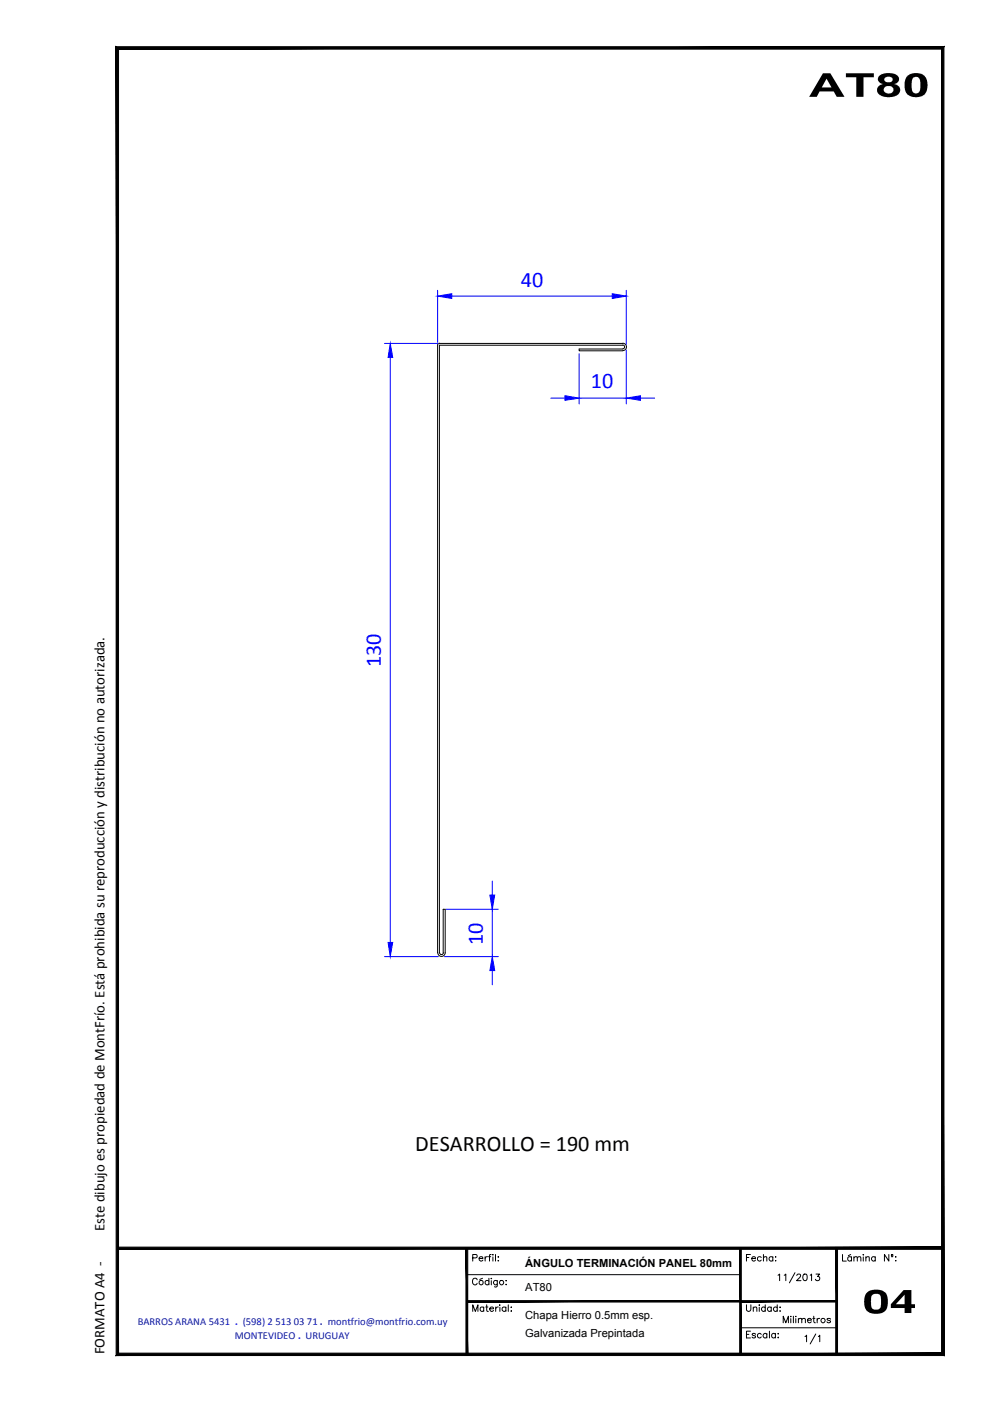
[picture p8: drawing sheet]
<svg xmlns="http://www.w3.org/2000/svg" width="210mm" height="297mm" viewBox="0 0 210 297" stroke-linecap="round" stroke-linejoin="round" font-family="sans-serif">
<defs><g id="words">
<g font-size="4.7" fill="#00f">
<text x="110.4" y="60.7">40</text>
<text x="125.3" y="82.3">10</text>
<text x="80.7" y="141.5" transform="rotate(-90 80.7 141.5)">130</text>
<text x="102.3" y="200.3" transform="rotate(-90 102.3 200.3)">10</text>
</g>
<text font-size="4.7" x="88" y="244.1">DESARROLLO = 190 mm</text>
<g font-size="3.1">
<text x="22.1" y="261" transform="rotate(-90 22.1 261)">Este dibujo es propiedad de MontFrío. Está prohibida su reproducción y distribución no autorizada.</text>
<text x="22.1" y="287.1" transform="rotate(-90 22.1 287.1)">FORMATO A4 -</text>
</g>
<g font-size="2.4">
<text x="111.4" y="268.6">ÁNGULO TERMINACIÓN PANEL 80mm</text>
<text x="111.4" y="273.8">AT80</text>
<text x="111.4" y="279.7">Chapa Hierro 0.5mm esp.</text>
<text x="111.4" y="283.5">Galvanizada Prepintada</text>
</g>
<g font-size="2.2" fill="#0012ba">
<text x="29.2" y="281">BARROS ARANA 5431 . (598) 2 513 03 71 . montfrio@montfrio.com.uy</text>
<text x="49.8" y="283.8">MONTEVIDEO . URUGUAY</text>
</g>
</g></defs>
<g fill="none" stroke="#000" stroke-width=".21">
<path d="M92.8 73.2v128.8M93.2 72.8h38.8M93.2 72.8l-.4 .4M132 74h-9.2v.4h9.2M132 73.2h-38.8v128.8a.4 .4 0 0 0 .4 .4 .4 .4 0 0 0 .4-.4M132 72.8a.78 .78 0 0 1 .8 .8 .78 .78 0 0 1-.8 .7M132 73.2a.4 .4 0 0 1 .4 .4 .4 .4 0 0 1-.4 .4M92.8 202a.78 .78 0 0 0 .8 .8 .78 .78 0 0 0 .8-.8v-9.2h-.4v9.2M99 270.3h58M100.2 278v-1.4l.6 1.4 .5-1.4v1.4M100.2 266.7l.9-.1v-.5l-.9-.1v1.4M101.2 271.4a.5 .5 0 0 0-.6-.4 .5 .5 0 0 0-.4 .5v.4a.5 .5 0 0 0 .4 .5 .5 .5 0 0 0 .6-.3"/>
<path d="M101.6 266.8h.8a.46 .46 0 0 0-.5-.3 .46 .46 0 0 0-.4 .4 .46 .46 0 0 0 .4 .5l.5-.2M102.3 271l-.6 .3M102.6 277.3a.43 .43 0 0 0-.7-.1 .43 .43 0 0 0 0 .7 .43 .43 0 0 0 .7-.1M102.6 277.1v.9M102.9 266.4v1M103 277.1h.4M103.2 276.6v1.4h.3M103.4 266.4l-.5 .2v.2M103.6 266.4h.4M103.7 271.7a.45 .45 0 0 0-.7-.1 .45 .45 0 0 0 0 .7 .45 .45 0 0 0 .7-.1M103.7 271v1.4M103.8 277.5h.8a.42 .42 0 0 0-.6-.3 .42 .42 0 0 0-.1 .6l.3 .2 .4-.2"/>
<path d="M104.1 266h-.3v1.4M104.2 271v.1zM104.2 271.5v.9M104.5 266v.1zM104.5 266.5v.9M105.1 266v1.4M105.1 277.1v.9M105.4 271.5v1.3l-.2 .1-.4-.1M105.4 271.7a.45 .45 0 0 0-.6-.1 .45 .45 0 0 0 0 .7 .45 .45 0 0 0 .6-.1M105.6 266.5h.1zM105.6 267.3h.1zM105.6 277.1a.43 .43 0 0 0-.5 .4"/>
<path d="M105.9 276.7h.1zM106 277.2v.8M107.3 277.3a.45 .45 0 0 0-.7-.1 .45 .45 0 0 0 0 .7 .45 .45 0 0 0 .7-.1M107.3 271.5h.1zM107.3 272.3h.1zM107.3 277.1v.9M107.8 276.6v1.4M108.3 277.2h.1zM108.3 278h.1zM158.3 276.6v1.2l.4 .2h.3l.2-.4v-1M158.3 266.6h.5M159.1 266h-.8v1.4"/>
<path d="M159.4 266.8h.8a.42 .42 0 0 0-.6-.3 .42 .42 0 0 0-.1 .7l.2 .2 .5-.2M159.7 277.4l.3-.3 .4 .1 .1 .8M159.7 277.1v.9M161 276.6v.2zM161 277.2v.8M161.4 266.6a.45 .45 0 0 0-.7 0 .45 .45 0 0 0 0 .6 .45 .45 0 0 0 .7 0M161.9 266.7l.3-.3 .3 .1 .1 .9M161.9 266v1.4M162.2 277.3a.45 .45 0 0 0-.6-.1 .45 .45 0 0 0 0 .7 .45 .45 0 0 0 .6-.1M162.2 276.6v1.4M163.5 277.3a.45 .45 0 0 0-.6-.1 .45 .45 0 0 0 0 .7 .45 .45 0 0 0 .6-.1M163.5 277.1v.9"/>
<path d="M163.9 266.6a.45 .45 0 0 0-.7 0 .45 .45 0 0 0 0 .6 .45 .45 0 0 0 .7 0M163.9 266.4v1M164.4 266.5h.1zM164.5 267.3v.1zM164.8 277.3a.45 .45 0 0 0-.7-.1 .45 .45 0 0 0 0 .7 .45 .45 0 0 0 .7-.1M164.8 276.6v1.4M165 270.4l.3-.3v1.4M165.3 277.2h.2zM165.3 278h.2zM166.3 270.4l.3-.3v1.4M167.7 279.1v.1zM167.7 279.6v.9"/>
<path d="M168.2 279.1v1.4M168.6 269.8l-1.2 2.2M168.7 279.1v.1zM168.7 279.6v.9M168.9 270.4l.2-.2 .4-.1 .2 .4-.8 1h.9M169.3 279.8l.3-.3 .4 .1v.9M169.3 279.5v1M170 279.8l.3-.3 .4 .1 .1 .9M170.4 270.2l.4-.1a.77 .77 0 0 1 .3 .8 .77 .77 0 0 1-.5 .6 .89 .89 0 0 1-.2-1.3zM171.2 279.9h.8a.45 .45 0 0 0-.7-.3 .45 .45 0 0 0 .1 .8l.3 .1 .3-.3M171.8 270.4l.3-.3v1.4M172.3 279.5h.5"/>
<path d="M172.5 279.1v1.1l.4 .3M173 270.1h.8l-.5 .5a.47 .47 0 0 1 .5 .5 .47 .47 0 0 1-.4 .5 .47 .47 0 0 1-.5-.4M173.3 279.5v1M173.8 279.5a.43 .43 0 0 0-.5 .4M176.1 279.7l-.3-.2-.4 .1v.2l.6 .2 .1 .2-.3 .3-.5-.3M178.6 266v1.4h.8M180.4 266l-.5 .2M180.5 266.6a.45 .45 0 0 0-.6 0 .45 .45 0 0 0 0 .6 .45 .45 0 0 0 .6 0M180.5 266.4v1M181 266.7l.4-.3 .3 .1 .1 .9M181 266.4v1M181.8 266.7l.3-.3 .3 .1 .1 .9"/>
<path d="M183 266v.1zM183 266.5v.9M183.6 266.7l.3-.3 .4 .1v.9M183.6 266.4v1M185.6 266.6a.45 .45 0 0 0-.7 0 .45 .45 0 0 0 0 .6 .45 .45 0 0 0 .7 0M185.6 266.4v1M188.5 266v1.4l-1-1.4v1.4M189 266.4h.3M189.9 266.5h.1zM189.9 267.3h.1zM157 281.5h20.4M158.3 282.9h.5"/>
<path d="M159.1 282.2h-.8v1.5h.8M160.2 282.9a.4 .4 0 0 0-.4-.2 .4 .4 0 0 0-.3 .2l.6 .4 .1 .2a.4 .4 0 0 1-.4 .2 .4 .4 0 0 1-.3-.2M161.4 282.9a.45 .45 0 0 0-.7 0 .45 .45 0 0 0 0 .6 .45 .45 0 0 0 .7 0M162.6 282.9a.45 .45 0 0 0-.7 0 .45 .45 0 0 0 0 .6 .45 .45 0 0 0 .7 0M162.6 282.7v1M163.1 282.2v1.5M164.4 282.9a.45 .45 0 0 0-.7 0 .45 .45 0 0 0 0 .6 .45 .45 0 0 0 .7 0M164.4 282.7v1M164.9 282.8h.1zM164.9 283.6h.1zM166.1 280.5v-1.4l.5 1.4 .6-1.4v1.4M170.7 283.4l.3-.3v1.4"/>
<path d="M173 282.8l-1.2 2.1M173.5 283.4l.3-.3v1.4"/>
<circle cx="102" cy="271.9" r=".46"/>
<circle cx="106.3" cy="271.9" r=".45"/>
<circle cx="174.5" cy="280" r=".45"/>
<circle cx="189.2" cy="266.2" r=".18"/>
</g>
<g fill="none" stroke="#00f" stroke-width=".21">
<path d="M81.5 72.8h11.4M82.7 75.8v124M92.8 61.6v11M95.8 62.8h34M122.8 75v10.6M132.8 61.6v11.4M132.8 74.2v11.4M116.8 84.4h3M122.8 84.4h10M135.8 84.4h3M94.6 192.8h11M104.4 186.8v3"/>
<path d="M104.4 192.8v10M81.5 202.8h11.4M94.2 202.8h11.4M104.4 205.8v3"/>
</g>
<g fill="#00f" stroke="#00f" stroke-width=".21">
<path d="M82.3 199.8h1l-.6 3z"/>
<path d="M82.7 72.8l.6 3h-1z"/>
<path d="M92.8 62.8l3-.5v1z"/>
<path d="M129.8 62.3l3 .5-3 .5z"/>
<path d="M119.8 83.9l3 .5-3 .5z"/>
<path d="M132.8 84.4l3-.5v1z"/>
<path d="M103.9 189.8h1l-.5 3z"/>
<path d="M104.4 202.8l.5 3h-1z"/>
</g>
<g fill="#000">
<path d="M179.4 15.5h5.9v.9h-2.2v4.1h-1.5v-4.1h-2.2z"/>
<path d="M186.4 16.1l.6-.4 .9-.2h1.2l.9 .3a1.03 1.03 0 0 1 .6 1.2 1.03 1.03 0 0 1-1 .8l.8 .4a1.29 1.29 0 0 1 .3 1.4 1.29 1.29 0 0 1-1.1 .8l-1.5 .2-.8-.1-.8-.4a1.24 1.24 0 0 1-.5-1.4 1.24 1.24 0 0 1 1.2-.9h-.1a.99 .99 0 0 1-.9-.6 .99 .99 0 0 1 .2-1.1zM187.6 16.5a.69 .69 0 0 0 .1 .8 .69 .69 0 0 0 .9 .1 .62 .62 0 0 0 .7-.7 .62 .62 0 0 0-.9-.4zM187.6 18.5a.86 .86 0 0 0 0 1.1 .86 .86 0 0 0 1 .2 .82 .82 0 0 0 .8-1 .82 .82 0 0 0-1.1-.6z"/>
<path d="M192.5 16l.9-.4 1.1-.1 1 .2 .6 .5 .4 .8 .2 1.2-.2 1.1-.6 .9-.6 .2-1.3 .2-.8-.2-.9-.5-.5-1v-1.5l.3-.9zM193.6 16.5l-.3 .6 .1 1.9a.91 .91 0 0 0 1 .8 .91 .91 0 0 0 .7-1.1v-1.6a.93 .93 0 0 0-1.5-.6z"/>
<path d="M174.5 15.5h1.6l3 5h-1.7l-.6-1.1h-3l-.6 1.1h-1.6zM175.2 16.7l-1 1.8h2.1z"/>
<path d="M183.9 274l1.1-.5 1.2-.1 .8 .2 .7 .5 .5 .9v1.5l-.2 1-.6 .7-.9 .3-1.2 .1-.8-.2-.9-.7-.3-.8-.1-1 .2-1.2zM185 274.5l-.3 .7v1.6a1.08 1.08 0 0 0 1.4 .9 1.08 1.08 0 0 0 .7-1.4v-1.1a.97 .97 0 0 0-1.5-.8z"/>
<path d="M191.6 273.5h1.6v3h.8v.8h-.8v1.1h-1.4v-1.1h-2.9v-.8zM191.8 274.5l-1.9 2h1.9z"/>
</g>
<g fill="#000" stroke="#000" stroke-width=".21">
<path d="M24.6 9.9l.5 .5 175-.5zM25.1 10.4l175-.5-.5 .5zM200.1 9.9l-.5 .5 .5 277zM199.6 10.4l.5 277-.5-.5zM24.6 287.4h175.5l-.5-.5zM24.6 287.4l.5-.5h174.5zM24.6 9.9v277.5l.5-.5zM24.6 9.9l.5 .5v276.5z"/>
<path d="M98.8 264.7l.4 22.4v-22.4zM98.8 264.7l.4 22.4h-.4z"/>
<path d="M99 276.1h58v-.3zM99 275.8h58l-58 .3z"/>
<path d="M156.8 264.7l.4 22.4v-22.4zM156.8 264.7l.4 22.4h-.4z"/>
<path d="M157 276.1h20.4v-.3zM157 275.8h20.4l-20.4 .3z"/>
<path d="M177.2 264.7l.4 22.4v-22.4zM177.2 264.7l.4 22.4h-.4z"/>
<path d="M24.9 264.9h175v-.5zM24.9 264.4h175l-175 .5z"/>
</g>
<use href="#words"/>
</svg>
